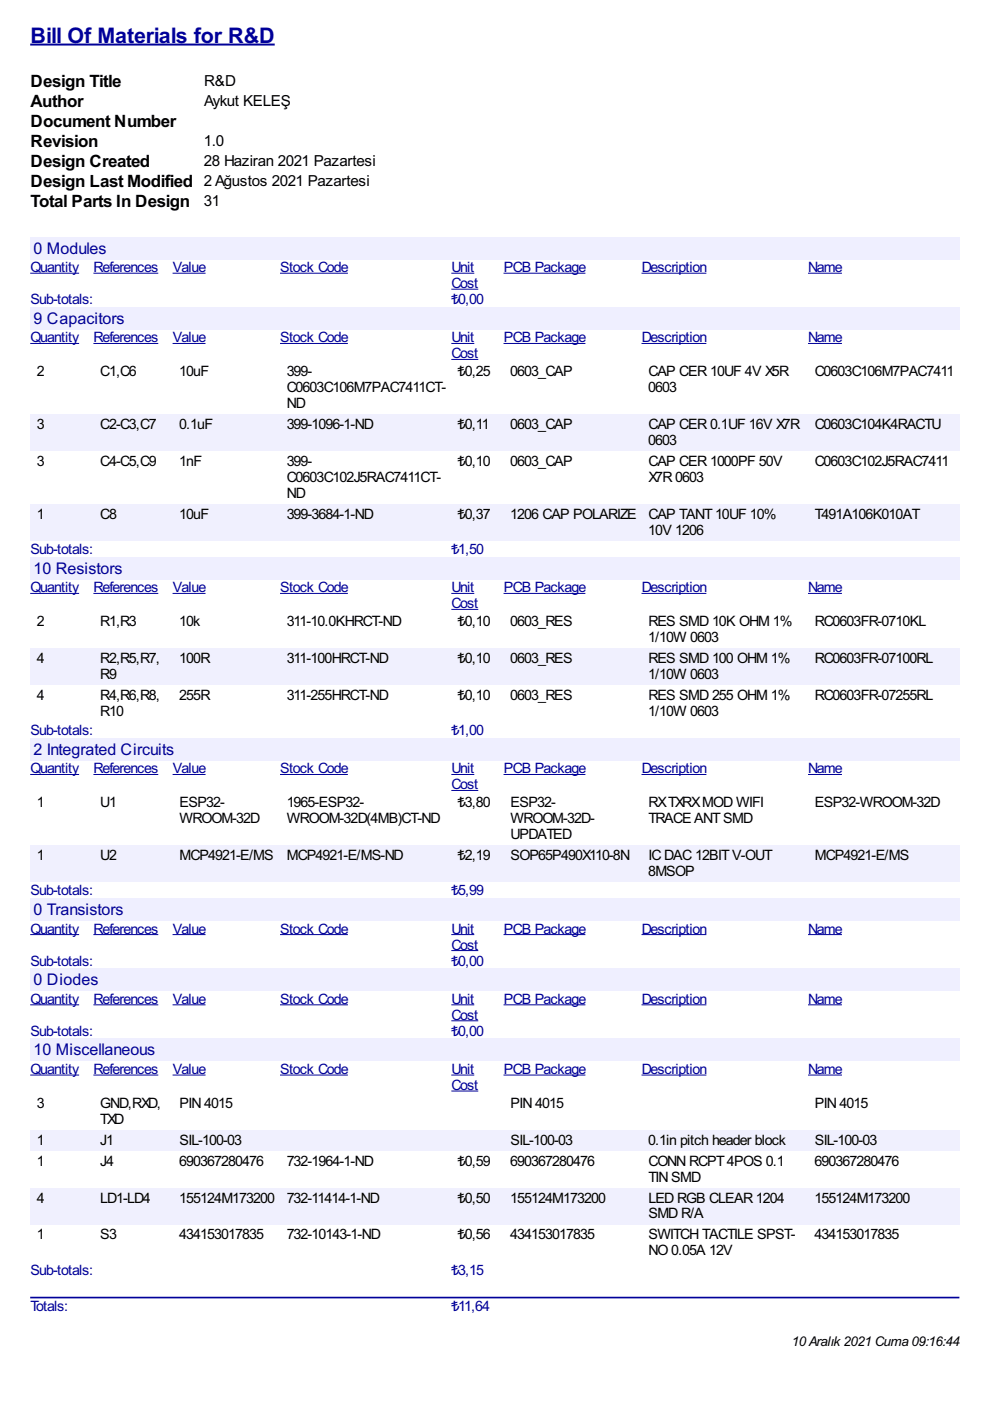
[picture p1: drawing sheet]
<svg xmlns="http://www.w3.org/2000/svg" width="210mm" height="297mm" viewBox="0 0 210 297" stroke-linecap="round" stroke-linejoin="round" font-family="sans-serif">
<defs><g id="words">
<text font-size="5.1" fill="#009" x="6.5" y="9">Bill Of Materials for R&amp;D</text>
<g font-size="4">
<text x="6.5" y="18.5">Design Title</text>
<text x="6.5" y="22.8">Author</text>
<text x="6.5" y="27">Document Number</text>
<text x="6.5" y="31.3">Revision</text>
<text x="6.5" y="35.5">Design Created</text>
<text x="6.5" y="39.7">Design Last Modified 2Ağustos 2021 Pazartesi</text>
<text x="6.5" y="44">Total Parts In Design</text>
</g>
<g font-size="3.8" fill="#009">
<text x="7.1" y="53.8">0 Modules</text>
<text x="7.1" y="68.7">9 Capacitors</text>
<text x="7.1" y="121.7">10 Resistors</text>
<text x="7.1" y="160">2 Integrated Circuits</text>
<text x="7.1" y="194">0 Transistors</text>
<text x="7.1" y="208.9">0 Diodes</text>
<text x="7.1" y="223.8">10 Miscellaneous</text>
</g>
<g font-size="3.6">
<text x="43.3" y="18.3">R&amp;D</text>
<text x="43.3" y="22.6">Aykut KELEŞ</text>
<text x="43.2" y="31">1.0</text>
<text x="43.2" y="35.3">28 Haziran 2021 Pazartesi</text>
<text x="43.2" y="43.7">31</text>
</g>
<g font-size="3.4" fill="#009">
<text x="6.5" y="57.7">Quantity</text>
<text x="19.9" y="57.7">References</text>
<text x="36.6" y="57.7">Value</text>
<text x="59.4" y="57.7">Stock Code</text>
<text x="95.7" y="57.7">Unit</text>
<text x="106.8" y="57.7">PCB Package</text>
<text x="136.1" y="57.7">Description</text>
<text x="171.4" y="57.7">Name</text>
<text x="6.5" y="64.5">Sub-totals:</text>
<text x="95.7" y="64.5">₺0,00</text>
<text x="95.7" y="61.1">Cost</text>
<text x="6.5" y="72.6">Quantity</text>
<text x="19.9" y="72.6">References</text>
<text x="36.6" y="72.6">Value</text>
<text x="59.4" y="72.6">Stock Code</text>
<text x="95.7" y="72.6">Unit</text>
<text x="95.7" y="76">Cost</text>
<text x="106.8" y="72.6">PCB Package</text>
<text x="136.1" y="72.6">Description</text>
<text x="171.4" y="72.6">Name</text>
<text x="6.5" y="117.5">Sub-totals:</text>
<text x="95.7" y="117.5">₺1,50</text>
<text x="6.5" y="125.6">Quantity</text>
<text x="19.9" y="125.6">References</text>
<text x="36.6" y="125.6">Value</text>
<text x="59.4" y="125.6">Stock Code</text>
<text x="95.7" y="125.6">Unit</text>
<text x="106.8" y="125.6">PCB Package</text>
<text x="136.1" y="125.6">Description</text>
<text x="171.4" y="125.6">Name</text>
<text x="95.7" y="129">Cost</text>
<text x="6.5" y="155.9">Sub-totals:</text>
<text x="95.7" y="155.9">₺1,00</text>
<text x="6.5" y="164">Quantity</text>
<text x="19.9" y="164">References</text>
<text x="36.6" y="164">Value</text>
<text x="59.4" y="164">Stock Code</text>
<text x="95.7" y="164">Unit</text>
<text x="95.7" y="167.4">Cost</text>
<text x="106.8" y="164">PCB Package</text>
<text x="136.1" y="164">Description</text>
<text x="171.4" y="164">Name</text>
<text x="6.5" y="189.8">Sub-totals:</text>
<text x="95.7" y="189.8">₺5,99</text>
<text x="6.5" y="197.9">Quantity</text>
<text x="19.9" y="197.9">References</text>
<text x="36.6" y="197.9">Value</text>
<text x="59.4" y="197.9">Stock Code</text>
<text x="95.7" y="197.9">Unit</text>
<text x="106.8" y="197.9">PCB Package</text>
<text x="136.1" y="197.9">Description</text>
<text x="171.4" y="197.9">Name</text>
<text x="95.7" y="201.3">Cost</text>
<text x="6.5" y="204.7">Sub-totals:</text>
<text x="95.7" y="204.7">₺0,00</text>
<text x="6.5" y="212.8">Quantity</text>
<text x="19.9" y="212.8">References</text>
<text x="36.6" y="212.8">Value</text>
<text x="59.4" y="212.8">Stock Code</text>
<text x="95.7" y="212.8">Unit</text>
<text x="106.8" y="212.8">PCB Package</text>
<text x="136.1" y="212.8">Description</text>
<text x="171.4" y="212.8">Name</text>
<text x="6.5" y="219.6">Sub-totals:</text>
<text x="95.7" y="219.6">₺0,00</text>
<text x="95.7" y="216.2">Cost</text>
<text x="6.5" y="227.7">Quantity</text>
<text x="19.9" y="227.7">References</text>
<text x="36.6" y="227.7">Value</text>
<text x="59.4" y="227.7">Stock Code</text>
<text x="95.7" y="227.7">Unit</text>
<text x="106.8" y="227.7">PCB Package</text>
<text x="136.1" y="227.7">Description</text>
<text x="171.4" y="227.7">Name</text>
<text x="95.7" y="231.1">Cost</text>
<text x="6.5" y="270.3">Sub-totals:</text>
<text x="95.7" y="270.3">₺3,15</text>
<text x="6.5" y="278">Totals:</text>
<text x="95.7" y="278">₺11,64</text>
</g>
<g font-size="3.4">
<text x="7.8" y="79.7">2</text>
<text x="21.3" y="79.7">C1,C6</text>
<text x="38" y="79.7">10uF</text>
<text x="60.8" y="79.7">399-</text>
<text x="60.8" y="83.1">C0603C106M7PAC7411CT-</text>
<text x="97.1" y="79.7">₺0,25</text>
<text x="108.2" y="79.7">0603_CAP</text>
<text x="137.4" y="83.1">0603</text>
<text x="137.5" y="79.7">CAP CER10UF 4V X5R</text>
<text x="172.8" y="79.7">C0603C106M7PAC7411</text>
<text x="60.8" y="86.5">ND</text>
<text x="7.8" y="91">3</text>
<text x="21.3" y="91">C2-C3,C7</text>
<text x="38" y="91">0.1uF</text>
<text x="60.8" y="91">399-1096-1-ND</text>
<text x="97.1" y="91">₺0,11</text>
<text x="108.2" y="91">0603_CAP</text>
<text x="137.4" y="94.3">0603</text>
<text x="137.5" y="91">CAP CER0.1UF 16V X7R</text>
<text x="172.8" y="91">C0603C104K4RACTU</text>
<text x="7.8" y="98.8">3</text>
<text x="21.3" y="98.8">C4-C5,C9</text>
<text x="38" y="98.8">1nF</text>
<text x="60.8" y="98.8">399-</text>
<text x="97.1" y="98.8">₺0,10</text>
<text x="108.2" y="98.8">0603_CAP</text>
<text x="137.5" y="98.8">CAP CER1000PF 50V</text>
<text x="172.8" y="98.8">C0603C102J5RAC7411</text>
<text x="60.8" y="102.2">C0603C102J5RAC7411CT-</text>
<text x="60.8" y="105.6">ND</text>
<text x="137.5" y="102.2">X7R0603</text>
<text x="7.8" y="110">1</text>
<text x="21.3" y="110">C8</text>
<text x="38" y="110">10uF</text>
<text x="60.8" y="110">399-3684-1-ND</text>
<text x="97.1" y="110">₺0,37</text>
<text x="108.2" y="110">1206 CAP POLARIZE</text>
<text x="137.4" y="113.4">10V 1206</text>
<text x="137.5" y="110">CAP TANT10UF 10%</text>
<text x="172.8" y="110">T491A106K010AT</text>
<text x="7.8" y="132.7">2</text>
<text x="21.3" y="132.7">R1,R3</text>
<text x="38" y="132.7">10k</text>
<text x="60.8" y="132.7">311-10.0KHRCT-ND</text>
<text x="97.1" y="132.7">₺0,10</text>
<text x="108.2" y="132.7">0603_RES</text>
<text x="137.4" y="136.1">1/10W 0603</text>
<text x="137.5" y="132.7">RES SMD10K OHM 1%</text>
<text x="172.8" y="132.7">RC0603FR-0710KL</text>
<text x="7.8" y="140.6">4</text>
<text x="21.3" y="140.6">R2,R5,R7,</text>
<text x="21.3" y="144">R9</text>
<text x="38" y="140.6">100R</text>
<text x="60.8" y="140.6">311-100HRCT-ND</text>
<text x="97.1" y="140.6">₺0,10</text>
<text x="108.2" y="140.6">0603_RES</text>
<text x="137.4" y="144">1/10W 0603</text>
<text x="137.5" y="140.6">RES SMD100 OHM 1%</text>
<text x="172.8" y="140.6">RC0603FR-07100RL</text>
<text x="7.8" y="148.4">4</text>
<text x="21.3" y="148.4">R4,R6,R8,</text>
<text x="38" y="148.4">255R</text>
<text x="60.8" y="148.4">311-255HRCT-ND</text>
<text x="97.1" y="148.4">₺0,10</text>
<text x="108.2" y="148.4">0603_RES</text>
<text x="137.5" y="148.4">RES SMD255 OHM 1%</text>
<text x="172.8" y="148.4">RC0603FR-07255RL</text>
<text x="21.3" y="151.8">R10</text>
<text x="137.4" y="151.8">1/10W 0603</text>
<text x="7.8" y="171.1">1</text>
<text x="21.3" y="171.1">U1</text>
<text x="38" y="171.1">ESP32-</text>
<text x="60.8" y="171.1">1965-ESP32-</text>
<text x="97.1" y="171.1">₺3,80</text>
<text x="108.2" y="171.1">ESP32-</text>
<text x="137.5" y="171.1">RXTXRXMOD WIFI</text>
<text x="172.8" y="171.1">ESP32-WROOM-32D</text>
<text x="38" y="174.5">WROOM-32D</text>
<text x="60.8" y="174.5">WROOM-32D(4MB)CT-ND</text>
<text x="108.2" y="174.5">WROOM-32D-</text>
<text x="108.2" y="177.9">UPDATED</text>
<text x="137.5" y="174.5">TRACEANTSMD</text>
<text x="7.8" y="182.3">1</text>
<text x="21.3" y="182.3">U2</text>
<text x="38" y="182.3">MCP4921-E/MS</text>
<text x="60.8" y="182.3">MCP4921-E/MS-ND</text>
<text x="97.1" y="182.3">₺2,19</text>
<text x="108.2" y="182.3">SOP65P490X110-8N</text>
<text x="137.4" y="185.7">8MSOP</text>
<text x="137.5" y="182.3">I</text>
<text x="138.1" y="182.3">C DAC12BITV-OUT</text>
<text x="172.8" y="182.3">MCP4921-E/MS</text>
<text x="7.8" y="234.8">3</text>
<text x="21.3" y="234.8">GND,RXD,</text>
<text x="21.3" y="238.2">TXD</text>
<text x="38" y="234.8">PIN4015</text>
<text x="108.2" y="234.8">PIN4015</text>
<text x="172.8" y="234.8">PIN4015</text>
<text x="7.8" y="242.7">1</text>
<text x="21.3" y="242.7">J1</text>
<text x="38" y="242.7">SIL-100-03</text>
<text x="108.2" y="242.7">SIL-100-03</text>
<text x="137.4" y="242.7">0.1in pitch header block</text>
<text x="172.8" y="242.7">SIL-100-03</text>
<text x="7.8" y="247.1">1</text>
<text x="21.3" y="247.1">J4</text>
<text x="38" y="247.1">690367280476</text>
<text x="60.8" y="247.1">732-1964-1-ND</text>
<text x="97.1" y="247.1">₺0,59</text>
<text x="108.2" y="247.1">690367280476</text>
<text x="137.5" y="247.1">CONN RCPT4POS 0.1</text>
<text x="137.5" y="250.5">TIN SMD</text>
<text x="172.7" y="247.1">690367280476</text>
<text x="7.8" y="255">4</text>
<text x="21.3" y="255">LD1-LD4</text>
<text x="38" y="255">155124M173200</text>
<text x="60.8" y="255">732-11414-1-ND</text>
<text x="97.1" y="255">₺0,50</text>
<text x="108.2" y="255">155124M173200</text>
<text x="137.5" y="255">LED RGB CLEAR1204</text>
<text x="172.7" y="255">155124M173200</text>
<text x="7.8" y="262.8">1</text>
<text x="21.3" y="262.8">S3</text>
<text x="38" y="262.8">434153017835</text>
<text x="60.8" y="262.8">732-10143-1-ND</text>
<text x="97.1" y="262.8">₺0,56</text>
<text x="108.2" y="262.8">434153017835</text>
<text x="137.5" y="258.3">SMD R/A</text>
<text x="137.5" y="262.8">SWITCH TACTILE SPST-</text>
<text x="172.7" y="262.8">434153017835</text>
<text x="137.5" y="266.2">NO 0.05A 12V</text>
</g>
<text font-size="3.2" x="167.9" y="285.4">10 Aralık 2021 Cuma 09:16:44</text>
</g></defs>
<path d="M6.4 9.4h51.8" fill="none" stroke="#009" stroke-width=".42"/>
<g fill="#efefff">
<path d="M6.4 50.2h197v4.8h-197z"/>
<path d="M7 50.4h15.4v3.8h-15.4z"/>
</g>
<path d="M6.4 57.9h10.4M19.8 57.9h13.8M36.6 57.9h7M59.4 57.9h14.4M95.7 57.9h4.9M106.8 57.9h17.3M136 57.9h13.8M171.3 57.9h7.2M95.7 61.3h5.7" fill="none" stroke="#009" stroke-width=".21"/>
<g fill="#efefff">
<path d="M6.4 65.1h197v4.8h-197z"/>
<path d="M7 65.4h19.2v3.8h-19.2z"/>
</g>
<path d="M6.4 72.8h10.4M19.8 72.8h13.8M36.6 72.8h7M59.4 72.8h14.4M95.7 72.8h4.9M95.7 76.2h5.7M106.8 72.8h17.3M136 72.8h13.8M171.3 72.8h7.2" fill="none" stroke="#009" stroke-width=".21"/>
<g fill="#f0f0fe">
<path d="M6.4 87.9h13.4v7.8h-13.4z"/>
<path d="M7.6 88.1h1.5v3.4h-1.5z"/>
<path d="M19.8 87.9h16.8v7.8h-16.8z"/>
<path d="M21.2 88.1h11.8v3.4h-11.8z"/>
<path d="M36.6 87.9h22.8v7.8h-22.8z"/>
<path d="M37.9 88.1h7v3.4h-7z"/>
<path d="M59.4 87.9h36.3v7.8h-36.3z"/>
<path d="M60.7 88.1h18.2v3.4h-18.2z"/>
<path d="M95.7 87.9h11.1v7.8h-11.1z"/>
<path d="M96.9 88.1h6.6v3.4h-6.6z"/>
<path d="M106.8 87.9h29.2v7.8h-29.2z"/>
<path d="M108.1 88.1h13.1v3.4h-13.1z"/>
<path d="M136 87.9h35.3v7.8h-35.3z"/>
<path d="M137.3 88.1h32v3.4h-32z"/>
<path d="M137.3 91.5h5.9v3.3h-5.9z"/>
<path d="M171.3 87.9h32.1v7.8h-32.1z"/>
<path d="M172.7 88.1h26.6v3.4h-26.6z"/>
<path d="M6.4 106.9h13.4v7.8h-13.4z"/>
<path d="M7.6 107.1h1.5v3.4h-1.5z"/>
<path d="M19.8 106.9h16.8v7.8h-16.8z"/>
<path d="M21.2 107.1h3.3v3.4h-3.3z"/>
<path d="M36.6 106.9h22.8v7.8h-22.8z"/>
<path d="M37.9 107.1h6.1v3.4h-6.1z"/>
<path d="M59.4 106.9h36.3v7.8h-36.3z"/>
<path d="M60.7 107.1h18.2v3.4h-18.2z"/>
<path d="M95.7 106.9h11.1v7.8h-11.1z"/>
<path d="M96.9 107.1h6.8v3.4h-6.8z"/>
<path d="M106.8 106.9h29.2v7.8h-29.2z"/>
<path d="M108.1 107.1h26.7v3.4h-26.7z"/>
<path d="M136 106.9h35.3v7.8h-35.3z"/>
<path d="M137.3 107.1h27.1v3.4h-27.1z"/>
<path d="M137.3 110.5h11.7v3.4h-11.7z"/>
<path d="M171.3 106.9h32.1v7.8h-32.1z"/>
<path d="M172.7 107.1h22v3.4h-22z"/>
</g>
<g fill="#efefff">
<path d="M6.4 118.1h197v4.8h-197z"/>
<path d="M7 118.3h18.8v3.9h-18.8z"/>
</g>
<path d="M6.4 125.8h10.4M19.8 125.8h13.8M36.6 125.8h7M59.4 125.8h14.4M95.7 125.8h4.9M95.7 129.2h5.7M106.8 125.8h17.3M136 125.8h13.8M171.3 125.8h7.2" fill="none" stroke="#009" stroke-width=".21"/>
<g fill="#f0f0fe">
<path d="M6.4 137.5h13.4v7.8h-13.4z"/>
<path d="M7.6 137.6h1.5v3.4h-1.5z"/>
<path d="M19.8 137.5h16.8v7.8h-16.8z"/>
<path d="M21.2 137.6h12.7v3.4h-12.7z"/>
<path d="M21.2 141h3.3v3.4h-3.3z"/>
<path d="M36.6 137.5h22.8v7.8h-22.8z"/>
<path d="M37.9 137.6h6.3v3.4h-6.3z"/>
<path d="M59.4 137.5h36.3v7.8h-36.3z"/>
<path d="M60.7 137.6h21.4v3.4h-21.4z"/>
<path d="M95.7 137.5h11.1v7.8h-11.1z"/>
<path d="M96.9 137.6h6.8v3.4h-6.8z"/>
<path d="M106.8 137.5h29.2v7.8h-29.2z"/>
<path d="M108.1 137.6h13.1v3.4h-13.1z"/>
<path d="M136 137.5h35.3v7.8h-35.3z"/>
<path d="M137.3 137.6h30.1v3.4h-30.1z"/>
<path d="M137.3 141h14.8v3.4h-14.8z"/>
<path d="M171.3 137.5h32.1v7.8h-32.1z"/>
<path d="M172.7 137.6h24.9v3.4h-24.9z"/>
</g>
<g fill="#efefff">
<path d="M6.4 156.5h197v4.7h-197z"/>
<path d="M7 156.7h29.8v3.8h-29.8z"/>
</g>
<path d="M6.4 164.2h10.4M19.8 164.2h13.8M36.6 164.2h7M59.4 164.2h14.4M95.7 164.2h4.9M95.7 167.6h5.7M106.8 164.2h17.3M136 164.2h13.8M171.3 164.2h7.2" fill="none" stroke="#009" stroke-width=".21"/>
<g fill="#f0f0fe">
<path d="M6.4 179.2h13.4v7.9h-13.4z"/>
<path d="M7.6 179.5h1.5v3.4h-1.5z"/>
<path d="M19.8 179.2h16.8v7.9h-16.8z"/>
<path d="M21.2 179.5h3.3v3.4h-3.3z"/>
<path d="M36.6 179.2h22.8v7.9h-22.8z"/>
<path d="M37.9 179.5h19.9v3.4h-19.9z"/>
<path d="M59.4 179.2h36.3v7.9h-36.3z"/>
<path d="M60.7 179.5h24.6v3.4h-24.6z"/>
<path d="M95.7 179.2h11.1v7.9h-11.1z"/>
<path d="M96.9 179.5h6.8v3.4h-6.8z"/>
<path d="M106.8 179.2h29.2v7.9h-29.2z"/>
<path d="M108.1 179.5h25.2v3.4h-25.2z"/>
<path d="M136 179.2h35.3v7.9h-35.3z"/>
<path d="M137.3 179.5h26v3.4h-26z"/>
<path d="M137.3 182.9h9.7v3.4h-9.7z"/>
<path d="M171.3 179.2h32.1v7.9h-32.1z"/>
<path d="M172.7 179.5h19.8v3.4h-19.8z"/>
</g>
<g fill="#efefff">
<path d="M6.4 190.5h197v4.7h-197z"/>
<path d="M7 190.8h19v3.8h-19z"/>
</g>
<path d="M6.4 198.2h10.4M19.8 198.2h13.8M36.6 198.2h7M59.4 198.2h14.4M95.7 198.2h4.9M106.8 198.2h17.3M136 198.2h13.8M171.3 198.2h7.2M95.7 201.5h5.7" fill="none" stroke="#009" stroke-width=".21"/>
<g fill="#efefff">
<path d="M6.4 205.4h197v4.7h-197z"/>
<path d="M7 205.6h13.7v3.8h-13.7z"/>
</g>
<path d="M6.4 213h10.4M19.8 213h13.8M36.6 213h7M59.4 213h14.4M95.7 213h4.9M95.7 216.4h5.7M106.8 213h17.3M136 213h13.8M171.3 213h7.2" fill="none" stroke="#009" stroke-width=".21"/>
<g fill="#efefff">
<path d="M6.4 220.2h197v4.8h-197z"/>
<path d="M7 220.4h25.8v3.8h-25.8z"/>
</g>
<path d="M6.4 227.9h10.4M19.8 227.9h13.8M36.6 227.9h7M59.4 227.9h14.4M95.7 227.9h4.9M95.7 231.3h5.7M106.8 227.9h17.3M136 227.9h13.8M171.3 227.9h7.2" fill="none" stroke="#009" stroke-width=".21"/>
<g fill="#f0f0fe">
<path d="M6.4 239.6h13.4v4.4h-13.4z"/>
<path d="M7.6 239.9h1.5v3.4h-1.5z"/>
<path d="M19.8 239.6h16.8v4.4h-16.8z"/>
<path d="M21.2 239.9h2.7v3.4h-2.7z"/>
<path d="M36.6 239.6h22.8v4.4h-22.8z"/>
<path d="M37.9 239.9h13.1v3.4h-13.1z"/>
<path d="M59.4 239.6h36.3v4.4h-36.3z"/>
<path d="M95.7 239.6h11.1v4.4h-11.1z"/>
<path d="M106.8 239.6h29.2v4.4h-29.2z"/>
<path d="M108.1 239.9h13.1v3.4h-13.1z"/>
<path d="M136 239.6h35.3v4.4h-35.3z"/>
<path d="M137.3 239.9h29.2v3.4h-29.2z"/>
<path d="M171.3 239.6h32.1v4.4h-32.1z"/>
<path d="M172.7 239.9h13.1v3.4h-13.1z"/>
<path d="M6.4 251.9h13.4v7.8h-13.4z"/>
<path d="M7.6 252.1h1.5v3.4h-1.5z"/>
<path d="M19.8 251.9h16.8v7.8h-16.8z"/>
<path d="M21.2 252.1h10.5v3.4h-10.5z"/>
<path d="M36.6 251.9h22.8v7.8h-22.8z"/>
<path d="M37.9 252.1h20.1v3.4h-20.1z"/>
<path d="M59.4 251.9h36.3v7.8h-36.3z"/>
<path d="M60.7 252.1h19.5v3.4h-19.5z"/>
<path d="M95.7 251.9h11.1v7.8h-11.1z"/>
<path d="M96.9 252.1h6.8v3.4h-6.8z"/>
<path d="M106.8 251.9h29.2v7.8h-29.2z"/>
<path d="M108.1 252.1h20.1v3.4h-20.1z"/>
<path d="M136 251.9h35.3v7.8h-35.3z"/>
<path d="M137.3 252.1h28.8v3.4h-28.8z"/>
<path d="M137.3 255.5h11.7v3.4h-11.7z"/>
<path d="M171.3 251.9h32.1v7.8h-32.1z"/>
<path d="M172.7 252.1h20.1v3.4h-20.1z"/>
</g>
<path d="M6.6 275.1h196.6" fill="none" stroke="#009" stroke-width=".35"/>
<use href="#words"/>
</svg>
